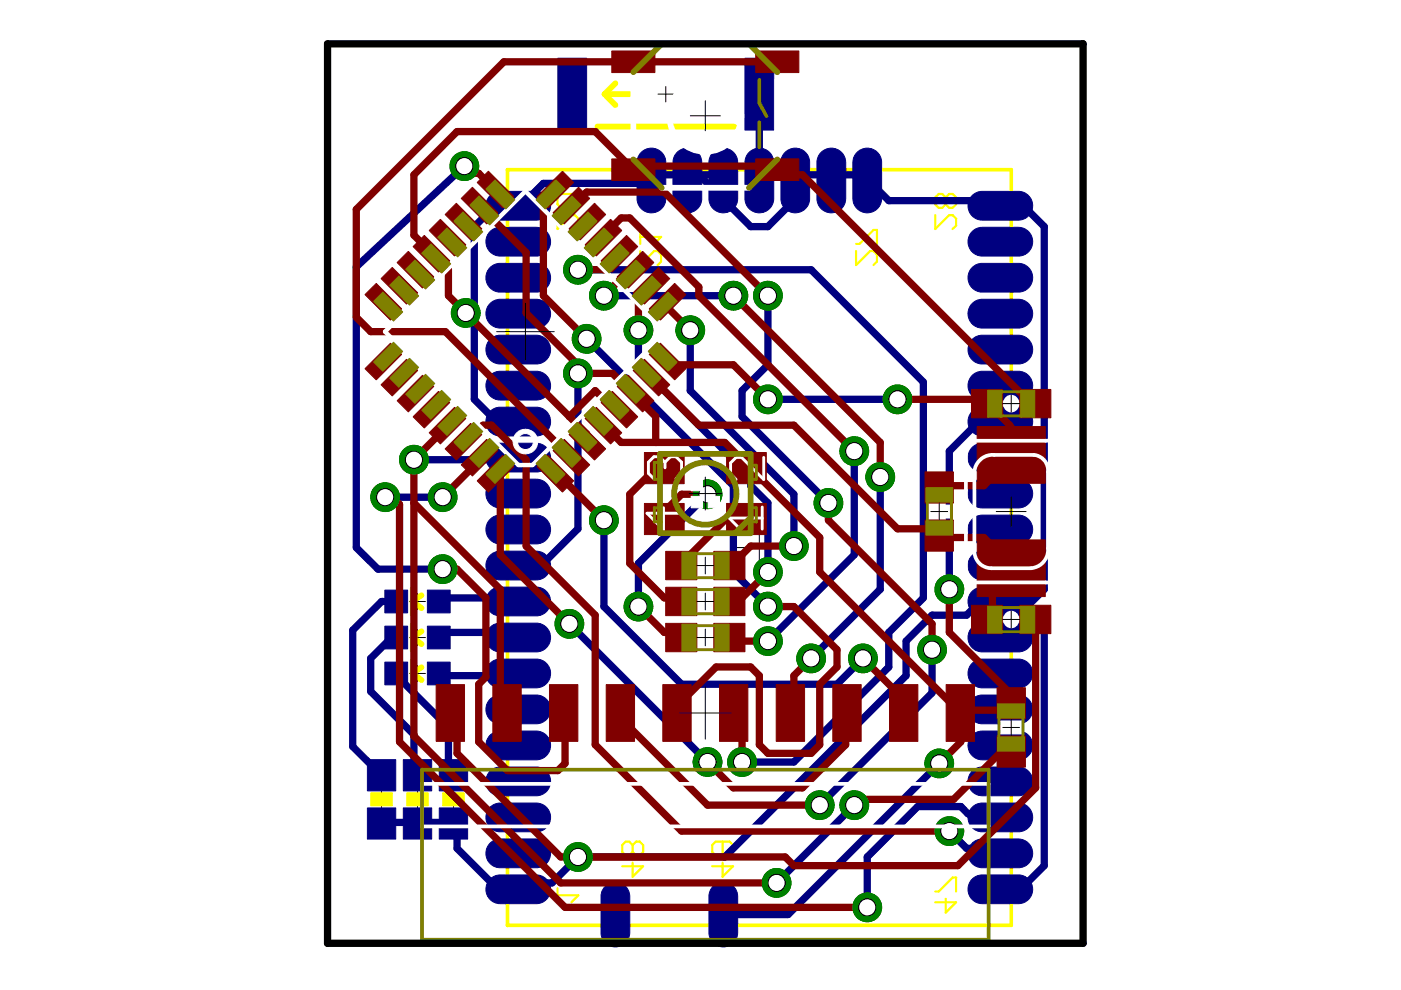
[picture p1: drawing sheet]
<svg xmlns="http://www.w3.org/2000/svg" width="297mm" height="210mm" viewBox="0 0 297 210" stroke-linecap="round" stroke-linejoin="round" font-family="sans-serif">
<g fill="none" stroke="#000" stroke-width=".21">
<path d="M139.5 20h3.3M141.2 18.3v3.3M154.9 116.1h12.2M161 110v12.2M86.8 127.5h3.4M86.8 135.2h3.4M88.5 125.9v3.3M88.5 133.5v3.3M86.8 142.8h3.4M88.5 141.1v3.4M79.1 169.5h3.6M80.9 167.7v3.6"/>
<path d="M86.7 169.5h3.6M88.5 167.7v3.6M94.4 169.5h3.5M96.1 167.7v3.6"/>
</g>
<path d="M107.6 36h106.8v160.2h-106.8z" fill="none" stroke="#ff0" stroke-width=".78"/>
<g fill="none" stroke="#ff0" stroke-width=".47">
<path d="M118.2 45.6v3l2.9-3h.8l.7 .8v1.4l-.7 .8M121.9 41.1h-3l-.7 .7v1.5l.7 .8M121.9 41.1l.7 .7v1.5l-.7 .8h-3M121.9 41.1l-3 3M135.7 48.7v3M135.7 53.2v3l3-3h.7l.8 .8v1.5l-.8 .7M135.7 50.2h4.5l-1.5 1.5M181.5 53.2v3l3-3h.7l.7 .8v1.5l-.7 .7M181.5 51.7h.7l3-3h.7v3M198.3 45.6v3l3-3h.7l.7 .8v1.4l-.7 .8M200.5 41.8l-.7-.7h-.8l-.7 .7v1.5l.7 .8h.8l.7-.8M200.5 41.8l.8-.7h.7l.7 .7v1.5l-.7 .8h-.7l-.8-.8"/>
<path d="M200.5 41.8v1.5M134.1 179.2v1.4M134.1 179.2l.8-.8h.7l.8 .8v1.4l-.8 .8h-.7l-.8-.8M134.1 179.2l-.7-.8h-.7l-.8 .8v1.4l.8 .8h.7l.7-.8M153.2 178.4v2.2l.7 .8h.8l.7-.8v-1.4l-.7-.8h-3l-.7 .8v1.4l.7 .8M118.2 189.8h4.4l-1.5 1.5M118.2 188.3v3M134.1 182.9v3l2.3-2.2h-4.5M153.2 182.9v3l2.2-2.2h-4.4M198.3 189h.7l3-2.9h.7v2.9M200.5 190.6v2.9l2.2-2.2h-4.4"/>
</g>
<g fill="none" stroke="#ff0" stroke-width="1.2">
<path d="M126.7 13.1h29M128.2 20h5.3M128.2 20l2.3 2.3M130.5 17.7l-2.3 2.3M126.7 26.8h29M87.5 124.8v5.5M87.5 132.4v5.5M87.5 127.5l1.9 1.4M87.5 135.2l1.9 1.4M89.4 126.2l-1.8 1.2M89.4 133.9l-1.8 1.1M87.5 140v5.6"/>
<path d="M87.5 142.8l1.9 1.4M89.4 141.5l-1.8 1.1"/>
</g>
<g fill="#ff0" stroke="#ff0" stroke-width=".21">
<path d="M78.6 168.1h4.6v2.8h-4.6z"/>
<path d="M86.2 168.1h4.6v2.8h-4.6z"/>
<path d="M93.9 168.1h4.5v2.8h-4.5z"/>
</g>
<g fill="#000080" stroke="#000080" stroke-width=".21">
<path d="M104.1 186.2l1.2-.6 .7-.1h7.7a3 3 0 0 1 3 3.1 3 3 0 0 1-3 3h-7.7a3.1 3.1 0 0 1-2.8-2 3.1 3.1 0 0 1 .9-3.4z" fill-rule="evenodd"/>
<path d="M104.1 178.6l1.2-.6 .7-.1h7.7a3 3 0 0 1 3 3 3 3 0 0 1-3 3.1h-7.7a3.1 3.1 0 0 1-2.8-2.1 3.1 3.1 0 0 1 .9-3.3z" fill-rule="evenodd"/>
<path d="M104.1 170.9l1.2-.6h.7h7.7a3 3 0 0 1 3 3 3 3 0 0 1-3 3.1h-7.7a3.1 3.1 0 0 1-2.8-2.1 3.1 3.1 0 0 1 .9-3.4z" fill-rule="evenodd"/>
<path d="M104.1 163.3l1.2-.6 .7-.1h7.7a3 3 0 0 1 3 3.1 3 3 0 0 1-3 3h-7.7a3.1 3.1 0 0 1-2.8-2 3.1 3.1 0 0 1 .9-3.4z" fill-rule="evenodd"/>
<path d="M104.1 155.7l1.2-.6 .7-.1h7.7a3 3 0 0 1 3 3.1 3 3 0 0 1-3 3h-7.7a3.1 3.1 0 0 1-2.8-2 3.1 3.1 0 0 1 .9-3.4z" fill-rule="evenodd"/>
<path d="M104.1 148l1.2-.6h.7h7.7a3 3 0 0 1 3 3 3 3 0 0 1-3 3.1h-7.7a3.1 3.1 0 0 1-2.8-2.1 3.1 3.1 0 0 1 .9-3.4z" fill-rule="evenodd"/>
<path d="M104.1 140.4l1.2-.6 .7-.1h7.7a3 3 0 0 1 3 3.1 3 3 0 0 1-3 3h-7.7a3.1 3.1 0 0 1-2.8-2 3.1 3.1 0 0 1 .9-3.4z" fill-rule="evenodd"/>
<path d="M104.1 132.8l1.2-.6 .7-.1h7.7a3 3 0 0 1 3 3.1 3 3 0 0 1-3 3h-7.7a3.1 3.1 0 0 1-2.8-2 3.1 3.1 0 0 1 .9-3.4z" fill-rule="evenodd"/>
<path d="M104.1 125.2l1.2-.6 .7-.1h7.7a3 3 0 0 1 3 3 3 3 0 0 1-3 3.1h-7.7a3.1 3.1 0 0 1-2.8-2.1 3.1 3.1 0 0 1 .9-3.3z" fill-rule="evenodd"/>
<path d="M104.1 117.5l1.2-.6h.7h7.7a3 3 0 0 1 3 3 3 3 0 0 1-3 3.1h-7.7a3.1 3.1 0 0 1-2.8-2.1 3.1 3.1 0 0 1 .9-3.4z" fill-rule="evenodd"/>
<path d="M104.1 109.9l1.2-.6 .7-.1h7.7a3 3 0 0 1 3 3.1 3 3 0 0 1-3 3h-7.7a3.1 3.1 0 0 1-2.8-2 3.1 3.1 0 0 1 .9-3.4z" fill-rule="evenodd"/>
<path d="M104.1 102.3l1.2-.6 .7-.1h7.7a3 3 0 0 1 3 3 3 3 0 0 1-3 3.1h-7.7a3.1 3.1 0 0 1-2.8-2.1 3.1 3.1 0 0 1 .9-3.3z" fill-rule="evenodd"/>
<path d="M104.1 94.6l1.2-.5 .7-.1h7.7a3 3 0 0 1 3 3 3 3 0 0 1-3 3.1h-7.7a3.1 3.1 0 0 1-2.8-2.1 3.1 3.1 0 0 1 .9-3.4z" fill-rule="evenodd"/>
<path d="M104.1 87l1.2-.6 .7-.1h7.7a3 3 0 0 1 3 3.1 3 3 0 0 1-3 3h-7.7a3.1 3.1 0 0 1-2.8-2 3.1 3.1 0 0 1 .9-3.4z" fill-rule="evenodd"/>
<path d="M104.1 79.4l1.2-.6 .7-.1h7.7a3 3 0 0 1 3 3.1 3 3 0 0 1-3 3h-7.7a3.1 3.1 0 0 1-2.8-2 3.1 3.1 0 0 1 .9-3.4z" fill-rule="evenodd"/>
<path d="M104.1 71.7l1.2-.5 .7-.1h7.7a3 3 0 0 1 3 3 3 3 0 0 1-3 3.1h-7.7a3.1 3.1 0 0 1-2.8-2.1 3.1 3.1 0 0 1 .9-3.4z" fill-rule="evenodd"/>
<path d="M104.1 64.1l1.2-.6h.7h7.7a3 3 0 0 1 3 3 3 3 0 0 1-3 3.1h-7.7a3.1 3.1 0 0 1-2.8-2.1 3.1 3.1 0 0 1 .9-3.4z" fill-rule="evenodd"/>
<path d="M104.1 56.5l1.2-.6 .7-.1h7.7a3 3 0 0 1 3 3.1 3 3 0 0 1-3 3h-7.7a3.1 3.1 0 0 1-2.8-2 3.1 3.1 0 0 1 .9-3.4z" fill-rule="evenodd"/>
<path d="M104.1 48.9l1.2-.6 .7-.1h7.7a3 3 0 0 1 3 3 3 3 0 0 1-3 3.1h-7.7a3.1 3.1 0 0 1-2.8-2.1 3.1 3.1 0 0 1 .9-3.3z" fill-rule="evenodd"/>
<path d="M104.1 41.2l1.2-.5 .7-.1h7.7a3 3 0 0 1 3 3 3 3 0 0 1-3 3.1h-7.7a3.1 3.1 0 0 1-2.8-2.1 3.1 3.1 0 0 1 .9-3.4z" fill-rule="evenodd"/>
<path d="M135.7 32.5a3.1 3.1 0 0 1 3.4-.9 3.1 3.1 0 0 1 2.1 2.8v7.7a3 3 0 0 1-3.1 3 3 3 0 0 1-3-3v-7.7v-.7z" fill-rule="evenodd"/>
<path d="M143.4 32.5a3.1 3.1 0 0 1 3.3-.9 3.1 3.1 0 0 1 2.1 2.8v7.7a3 3 0 0 1-3.1 3 3 3 0 0 1-3-3v-7.7l.1-.7z" fill-rule="evenodd"/>
<path d="M151 32.5a3.1 3.1 0 0 1 3.4-.9 3.1 3.1 0 0 1 2 2.8v7.7a3 3 0 0 1-3 3 3 3 0 0 1-3.1-3v-7.7l.1-.7z" fill-rule="evenodd"/>
<path d="M158.6 32.5a3.1 3.1 0 0 1 3.4-.9 3.1 3.1 0 0 1 2 2.8v7.7a3 3 0 0 1-3 3 3 3 0 0 1-3.1-3v-7.7l.1-.7z" fill-rule="evenodd"/>
<path d="M166.2 32.5a3.1 3.1 0 0 1 3.4-.9 3.1 3.1 0 0 1 2.1 2.8v7.7a3 3 0 0 1-3.1 3 3 3 0 0 1-3-3v-7.7v-.7z" fill-rule="evenodd"/>
<path d="M173.9 32.5a3.1 3.1 0 0 1 3.4-.9 3.1 3.1 0 0 1 2 2.8v7.7a3 3 0 0 1-3 3 3 3 0 0 1-3.1-3v-7.7l.1-.7z" fill-rule="evenodd"/>
<path d="M181.5 32.5a3.1 3.1 0 0 1 3.4-.9 3.1 3.1 0 0 1 2 2.8v7.7a3 3 0 0 1-3 3 3 3 0 0 1-3.1-3v-7.7l.1-.7z" fill-rule="evenodd"/>
<path d="M206.4 41.2l1.2-.5 .6-.1h7.7a3 3 0 0 1 3 3 3 3 0 0 1-3 3.1h-7.7a3.1 3.1 0 0 1-2.8-2.1 3.1 3.1 0 0 1 1-3.4z" fill-rule="evenodd"/>
<path d="M206.4 48.9l1.2-.6 .6-.1h7.7a3 3 0 0 1 3 3 3 3 0 0 1-3 3.1h-7.7a3.1 3.1 0 0 1-2.8-2.1 3.1 3.1 0 0 1 1-3.3z" fill-rule="evenodd"/>
<path d="M206.4 56.5l1.2-.6 .6-.1h7.7a3 3 0 0 1 3 3.1 3 3 0 0 1-3 3h-7.7a3.1 3.1 0 0 1-2.8-2 3.1 3.1 0 0 1 1-3.4z" fill-rule="evenodd"/>
<path d="M206.4 64.1l1.2-.6h.6h7.7a3 3 0 0 1 3 3 3 3 0 0 1-3 3.1h-7.7a3.1 3.1 0 0 1-2.8-2.1 3.1 3.1 0 0 1 1-3.4z" fill-rule="evenodd"/>
<path d="M206.4 71.7l1.2-.5 .6-.1h7.7a3 3 0 0 1 3 3 3 3 0 0 1-3 3.1h-7.7a3.1 3.1 0 0 1-2.8-2.1 3.1 3.1 0 0 1 1-3.4z" fill-rule="evenodd"/>
<path d="M206.4 79.4l1.2-.6 .6-.1h7.7a3 3 0 0 1 3 3.1 3 3 0 0 1-3 3h-7.7a3.1 3.1 0 0 1-2.8-2 3.1 3.1 0 0 1 1-3.4z" fill-rule="evenodd"/>
<path d="M206.4 87l1.2-.6 .6-.1h7.7a3 3 0 0 1 3 3.1 3 3 0 0 1-3 3h-7.7a3.1 3.1 0 0 1-2.8-2 3.1 3.1 0 0 1 1-3.4z" fill-rule="evenodd"/>
<path d="M206.4 94.6l1.2-.5 .6-.1h7.7a3 3 0 0 1 3 3 3 3 0 0 1-3 3.1h-7.7a3.1 3.1 0 0 1-2.8-2.1 3.1 3.1 0 0 1 1-3.4z" fill-rule="evenodd"/>
<path d="M206.4 102.3l1.2-.6 .6-.1h7.7a3 3 0 0 1 3 3 3 3 0 0 1-3 3.1h-7.7a3.1 3.1 0 0 1-2.8-2.1 3.1 3.1 0 0 1 1-3.3z" fill-rule="evenodd"/>
<path d="M206.4 109.9l1.2-.6 .6-.1h7.7a3 3 0 0 1 3 3.1 3 3 0 0 1-3 3h-7.7a3.1 3.1 0 0 1-2.8-2 3.1 3.1 0 0 1 1-3.4z" fill-rule="evenodd"/>
<path d="M206.4 117.5l1.2-.6h.6h7.7a3 3 0 0 1 3 3 3 3 0 0 1-3 3.1h-7.7a3.1 3.1 0 0 1-2.8-2.1 3.1 3.1 0 0 1 1-3.4z" fill-rule="evenodd"/>
<path d="M206.4 125.2l1.2-.6 .6-.1h7.7a3 3 0 0 1 3 3 3 3 0 0 1-3 3.1h-7.7a3.1 3.1 0 0 1-2.8-2.1 3.1 3.1 0 0 1 1-3.3z" fill-rule="evenodd"/>
<path d="M206.4 132.8l1.2-.6 .6-.1h7.7a3 3 0 0 1 3 3.1 3 3 0 0 1-3 3h-7.7a3.1 3.1 0 0 1-2.8-2 3.1 3.1 0 0 1 1-3.4z" fill-rule="evenodd"/>
<path d="M206.4 140.4l1.2-.6 .6-.1h7.7a3 3 0 0 1 3 3.1 3 3 0 0 1-3 3h-7.7a3.1 3.1 0 0 1-2.8-2 3.1 3.1 0 0 1 1-3.4z" fill-rule="evenodd"/>
<path d="M206.4 148l1.2-.6h.6h7.7a3 3 0 0 1 3 3 3 3 0 0 1-3 3.1h-7.7a3.1 3.1 0 0 1-2.8-2.1 3.1 3.1 0 0 1 1-3.4z" fill-rule="evenodd"/>
<path d="M206.4 155.7l1.2-.6 .6-.1h7.7a3 3 0 0 1 3 3.1 3 3 0 0 1-3 3h-7.7a3.1 3.1 0 0 1-2.8-2 3.1 3.1 0 0 1 1-3.4z" fill-rule="evenodd"/>
<path d="M206.4 163.3l1.2-.6 .6-.1h7.7a3 3 0 0 1 3 3.1 3 3 0 0 1-3 3h-7.7a3.1 3.1 0 0 1-2.8-2 3.1 3.1 0 0 1 1-3.4z" fill-rule="evenodd"/>
<path d="M206.4 170.9l1.2-.6h.6h7.7a3 3 0 0 1 3 3 3 3 0 0 1-3 3.1h-7.7a3.1 3.1 0 0 1-2.8-2.1 3.1 3.1 0 0 1 1-3.4z" fill-rule="evenodd"/>
<path d="M206.4 178.6l1.2-.6 .6-.1h7.7a3 3 0 0 1 3 3 3 3 0 0 1-3 3.1h-7.7a3.1 3.1 0 0 1-2.8-2.1 3.1 3.1 0 0 1 1-3.3z" fill-rule="evenodd"/>
<path d="M206.4 186.2l1.2-.6 .6-.1h7.7a3 3 0 0 1 3 3.1 3 3 0 0 1-3 3h-7.7a3.1 3.1 0 0 1-2.8-2 3.1 3.1 0 0 1 1-3.4z" fill-rule="evenodd"/>
<path d="M128.1 188.2a3.1 3.1 0 0 1 3.4-1 3.1 3.1 0 0 1 2 2.9v7.6a3 3 0 0 1-3 3.1 3 3 0 0 1-3.1-3.1v-7.6l.1-.7z" fill-rule="evenodd"/>
<path d="M151 188.2a3.1 3.1 0 0 1 3.4-1 3.1 3.1 0 0 1 2 2.9v7.6a3 3 0 0 1-3 3.1 3 3 0 0 1-3.1-3.1v-7.6l.1-.7z" fill-rule="evenodd"/>
</g>
<g fill="#000080" stroke="#000080" stroke-width=".21">
<path d="M81.6 125.1h4.8v4.8h-4.8z"/>
<path d="M90.6 125.1h4.8v4.8h-4.8z"/>
<path d="M81.6 132.8h4.8v4.8h-4.8z"/>
<path d="M90.6 132.8h4.8v4.8h-4.8z"/>
<path d="M81.6 140.4h4.8v4.8h-4.8z"/>
<path d="M90.6 140.4h4.8v4.8h-4.8z"/>
<path d="M77.9 161.1h6v6.6h-6z"/>
<path d="M77.9 171.3h6v6.6h-6z"/>
<path d="M85.5 161.1h6v6.6h-6z"/>
<path d="M85.5 171.3h6v6.6h-6z"/>
<path d="M93.1 161.1h6v6.6h-6z"/>
<path d="M93.1 171.3h6v6.6h-6z"/>
<path d="M157.9 12.3h6.1v15.3h-6.1z"/>
<path d="M118.3 12.3h6.1v15.3h-6.1z"/>
</g>
<g fill="none" stroke="#000080" stroke-width="1.5">
<path d="M161 20v18.3M98.4 35.2l-22.9 21.4v59.5l4.6 4.6h13.8M145.7 38.3l2.5-1.2 11 10.9h3.6l5.5-5.5v-3.6l.3-.6 1.5-1.2h5.5l.7 1.2 1.2-1.2h5.5l.9 1.2 .9 .6 3.6 3.6h22l1.7 1.1 .2 .8h5.4l3.7 3.6v76.9l-3.7 3.7M145.7 38.3l-1.2-1.2h-5.5l-.9 1.2-.9 .6h-22l-3.7 3.6-1.6 1.1-.2 .8h-5.5l-3.6 3.6v36.7l3.6 3.6h5.5l.2 1.1M145.7 38.3l.6-1.2h5.5l1.6 1.2M122.5 57.2h49.5l23.8 23.8v45.8l-7.4 7.3v7.3l-20.1 20.2h-11M98.7 66.4h1.9M122.5 79.2v32.9l-7.3 7.3h-3.7l-1.6 .5M124.4 71.8l31.1 31.2v18.3l7.3 7.3M128 62.7h27.5M135.4 70v7.3l23.8 23.8v1.9l3.6 3.6v14.7M146.3 70v12.8l22 22v11"/>
<path d="M162.8 62.7v14.6l-5.5 5.5v5.5l18.3 18.3M109.9 97l-.2 .5h-21.9M162.8 84.7h27.5M181.1 95.7v21.9l-18.3 18.3M212.1 89.4l-1.7 .7h-3.6l-5.5 5.6v29.2M81.7 105.4h12.2M128 110.3v18.3l16.5 16.5h33l5.5-5.5M150 104.8l-14.6 14.6v9.2M186.6 101.1v23.8l-14.6 14.7M84 127.5h-3.1l-6.1 6.1v24.7l6.1 6.1M84 135.2l-1.7 .7-3.7 3.7v7l9.2 9.2v7.6l.7 1M93 127.5l.2-.7h16.5l.2 .7"/>
<path d="M93 135.2l.2-1.1h16.5l.2 1.1M120.7 132.3l29.3 29.3M197.6 137.8v9.1l-23.8 23.8M212.1 127.5l-1.7 1.1h-3.6l-1.9 1.8h-7.3l-5.5 5.5v7.4l-38.4 38.4h-31.2l-5.4 5.5h-5.6l-1.6 1.4-.2-1.4h-5.5l-7.3-7.3v-3.7l-.8-1.6-1-.2h-5.5l-1.1 .2-.7-.2h-5.5l-1.4 .2M212.1 127.5l.2 1.1h5.4M212.1 127.5l5.6 1.1M217.7 128.6l3.7 3.7v51.2l-3.7 3.7h-5.4l-.2 1.4M84 142.8l.1 .5 11 10.9v9.2l1 1M93 142.8l.2 .5h16.5l.2-.5M181.1 170.7l-16.4 16.5M199.1 161.9l-32 32h-13.7M201.3 176.2l3.6 3.7h5.5l1.7 1"/>
<path d="M212.1 173.3l-.8-.7h-6.1l-1.5-1.6h-9.1l-10.7 10.7v10.7"/>
</g>
<circle cx="128" cy="110.3" r="3" fill="#008000" stroke="#008000" stroke-width=".21"/>
<circle cx="128" cy="110.3" r="1.82" fill="#fff" stroke="#000" stroke-width=".21"/>
<circle cx="183" cy="139.6" r="3" fill="#008000" stroke="#008000" stroke-width=".21"/>
<circle cx="183" cy="139.6" r="1.82" fill="#fff" stroke="#000" stroke-width=".21"/>
<circle cx="98.4" cy="35.2" r="3" fill="#008000" stroke="#008000" stroke-width=".21"/>
<circle cx="98.4" cy="35.2" r="1.82" fill="#fff" stroke="#000" stroke-width=".21"/>
<circle cx="93.9" cy="120.7" r="3" fill="#008000" stroke="#008000" stroke-width=".21"/>
<circle cx="93.9" cy="120.7" r="1.82" fill="#fff" stroke="#000" stroke-width=".21"/>
<circle cx="124.4" cy="71.8" r="3" fill="#008000" stroke="#008000" stroke-width=".21"/>
<circle cx="124.4" cy="71.8" r="1.82" fill="#fff" stroke="#000" stroke-width=".21"/>
<circle cx="162.8" cy="128.6" r="3" fill="#008000" stroke="#008000" stroke-width=".21"/>
<circle cx="162.8" cy="128.6" r="1.82" fill="#fff" stroke="#000" stroke-width=".21"/>
<circle cx="162.8" cy="62.7" r="3" fill="#008000" stroke="#008000" stroke-width=".21"/>
<circle cx="162.8" cy="62.7" r="1.82" fill="#fff" stroke="#000" stroke-width=".21"/>
<circle cx="175.6" cy="106.6" r="3" fill="#008000" stroke="#008000" stroke-width=".21"/>
<circle cx="175.6" cy="106.6" r="1.82" fill="#fff" stroke="#000" stroke-width=".21"/>
<circle cx="197.6" cy="137.8" r="3" fill="#008000" stroke="#008000" stroke-width=".21"/>
<circle cx="197.6" cy="137.8" r="1.82" fill="#fff" stroke="#000" stroke-width=".21"/>
<circle cx="173.8" cy="170.7" r="3" fill="#008000" stroke="#008000" stroke-width=".21"/>
<circle cx="173.8" cy="170.7" r="1.82" fill="#fff" stroke="#000" stroke-width=".21"/>
<circle cx="162.8" cy="84.7" r="3" fill="#008000" stroke="#008000" stroke-width=".21"/>
<circle cx="162.8" cy="84.7" r="1.82" fill="#fff" stroke="#000" stroke-width=".21"/>
<circle cx="190.3" cy="84.7" r="3" fill="#008000" stroke="#008000" stroke-width=".21"/>
<circle cx="190.3" cy="84.7" r="1.82" fill="#fff" stroke="#000" stroke-width=".21"/>
<circle cx="162.8" cy="135.9" r="3" fill="#008000" stroke="#008000" stroke-width=".21"/>
<circle cx="162.8" cy="135.9" r="1.82" fill="#fff" stroke="#000" stroke-width=".21"/>
<circle cx="181.1" cy="95.7" r="3" fill="#008000" stroke="#008000" stroke-width=".21"/>
<circle cx="181.1" cy="95.7" r="1.82" fill="#fff" stroke="#000" stroke-width=".21"/>
<circle cx="168.3" cy="115.8" r="3" fill="#008000" stroke="#008000" stroke-width=".21"/>
<circle cx="168.3" cy="115.8" r="1.82" fill="#fff" stroke="#000" stroke-width=".21"/>
<circle cx="146.3" cy="70" r="3" fill="#008000" stroke="#008000" stroke-width=".21"/>
<circle cx="146.3" cy="70" r="1.82" fill="#fff" stroke="#000" stroke-width=".21"/>
<circle cx="162.8" cy="121.3" r="3" fill="#008000" stroke="#008000" stroke-width=".21"/>
<circle cx="162.8" cy="121.3" r="1.82" fill="#fff" stroke="#000" stroke-width=".21"/>
<circle cx="135.4" cy="70" r="3" fill="#008000" stroke="#008000" stroke-width=".21"/>
<circle cx="135.4" cy="70" r="1.82" fill="#fff" stroke="#000" stroke-width=".21"/>
<circle cx="81.7" cy="105.4" r="3" fill="#008000" stroke="#008000" stroke-width=".21"/>
<circle cx="81.7" cy="105.4" r="1.82" fill="#fff" stroke="#000" stroke-width=".21"/>
<circle cx="93.9" cy="105.4" r="3" fill="#008000" stroke="#008000" stroke-width=".21"/>
<circle cx="93.9" cy="105.4" r="1.82" fill="#fff" stroke="#000" stroke-width=".21"/>
<circle cx="183.9" cy="192.4" r="3" fill="#008000" stroke="#008000" stroke-width=".21"/>
<circle cx="183.9" cy="192.4" r="1.82" fill="#fff" stroke="#000" stroke-width=".21"/>
<circle cx="201.3" cy="176.2" r="3" fill="#008000" stroke="#008000" stroke-width=".21"/>
<circle cx="201.3" cy="176.2" r="1.82" fill="#fff" stroke="#000" stroke-width=".21"/>
<circle cx="120.7" cy="132.3" r="3" fill="#008000" stroke="#008000" stroke-width=".21"/>
<circle cx="120.7" cy="132.3" r="1.82" fill="#fff" stroke="#000" stroke-width=".21"/>
<circle cx="150" cy="161.6" r="3" fill="#008000" stroke="#008000" stroke-width=".21"/>
<circle cx="150" cy="161.6" r="1.82" fill="#fff" stroke="#000" stroke-width=".21"/>
<circle cx="135.4" cy="128.6" r="3" fill="#008000" stroke="#008000" stroke-width=".21"/>
<circle cx="135.4" cy="128.6" r="1.82" fill="#fff" stroke="#000" stroke-width=".21"/>
<circle cx="150" cy="104.8" r="3" fill="#008000" stroke="#008000" stroke-width=".21"/>
<circle cx="150" cy="104.8" r="1.82" fill="#fff" stroke="#000" stroke-width=".21"/>
<circle cx="128" cy="62.7" r="3" fill="#008000" stroke="#008000" stroke-width=".21"/>
<circle cx="128" cy="62.7" r="1.82" fill="#fff" stroke="#000" stroke-width=".21"/>
<circle cx="155.5" cy="62.7" r="3" fill="#008000" stroke="#008000" stroke-width=".21"/>
<circle cx="155.5" cy="62.7" r="1.82" fill="#fff" stroke="#000" stroke-width=".21"/>
<circle cx="186.6" cy="101.1" r="3" fill="#008000" stroke="#008000" stroke-width=".21"/>
<circle cx="186.6" cy="101.1" r="1.82" fill="#fff" stroke="#000" stroke-width=".21"/>
<circle cx="172" cy="139.6" r="3" fill="#008000" stroke="#008000" stroke-width=".21"/>
<circle cx="172" cy="139.6" r="1.82" fill="#fff" stroke="#000" stroke-width=".21"/>
<circle cx="122.5" cy="57.2" r="3" fill="#008000" stroke="#008000" stroke-width=".21"/>
<circle cx="122.5" cy="57.2" r="1.82" fill="#fff" stroke="#000" stroke-width=".21"/>
<circle cx="157.3" cy="161.6" r="3" fill="#008000" stroke="#008000" stroke-width=".21"/>
<circle cx="157.3" cy="161.6" r="1.82" fill="#fff" stroke="#000" stroke-width=".21"/>
<circle cx="122.5" cy="181.7" r="3" fill="#008000" stroke="#008000" stroke-width=".21"/>
<circle cx="122.5" cy="181.7" r="1.82" fill="#fff" stroke="#000" stroke-width=".21"/>
<circle cx="98.7" cy="66.4" r="3" fill="#008000" stroke="#008000" stroke-width=".21"/>
<circle cx="98.7" cy="66.4" r="1.82" fill="#fff" stroke="#000" stroke-width=".21"/>
<circle cx="201.3" cy="124.9" r="3" fill="#008000" stroke="#008000" stroke-width=".21"/>
<circle cx="201.3" cy="124.9" r="1.82" fill="#fff" stroke="#000" stroke-width=".21"/>
<circle cx="122.5" cy="79.2" r="3" fill="#008000" stroke="#008000" stroke-width=".21"/>
<circle cx="122.5" cy="79.2" r="1.82" fill="#fff" stroke="#000" stroke-width=".21"/>
<circle cx="199.1" cy="161.9" r="3" fill="#008000" stroke="#008000" stroke-width=".21"/>
<circle cx="199.1" cy="161.9" r="1.82" fill="#fff" stroke="#000" stroke-width=".21"/>
<circle cx="181.1" cy="170.7" r="3" fill="#008000" stroke="#008000" stroke-width=".21"/>
<circle cx="181.1" cy="170.7" r="1.82" fill="#fff" stroke="#000" stroke-width=".21"/>
<circle cx="164.7" cy="187.2" r="3" fill="#008000" stroke="#008000" stroke-width=".21"/>
<circle cx="164.7" cy="187.2" r="1.82" fill="#fff" stroke="#000" stroke-width=".21"/>
<circle cx="87.8" cy="97.5" r="3" fill="#008000" stroke="#008000" stroke-width=".21"/>
<circle cx="87.8" cy="97.5" r="1.82" fill="#fff" stroke="#000" stroke-width=".21"/>
<g fill="#800000" stroke="#800000" stroke-width=".21">
<path d="M151.3 116.9h6.6v6h-6.6z"/>
<path d="M141.1 116.9h6.6v6h-6.6z"/>
<path d="M151.3 124.5h6.6v6h-6.6z"/>
<path d="M141.1 124.5h6.6v6h-6.6z"/>
<path d="M151.3 132.2h6.6v6h-6.6z"/>
<path d="M141.1 132.2h6.6v6h-6.6z"/>
<path d="M116.2 96.6l5.4 5.4-2.3 2.3-5.4-5.4z"/>
<path d="M119.6 93.2l5.4 5.4-2.3 2.3-5.4-5.4z"/>
<path d="M123 89.8l5.4 5.4-2.4 2.3-5.4-5.4z"/>
<path d="M126.4 86.4l5.4 5.4-2.3 2.3-5.4-5.4z"/>
<path d="M129.8 83l5.4 5.4-2.4 2.3-5.4-5.4z"/>
<path d="M133.2 79.6l5.4 5.4-2.4 2.3-5.3-5.4z"/>
<path d="M134.2 78.5l2.4-2.3 5.4 5.4-2.4 2.3z"/>
<path d="M140 72.8l5.4 5.4-2.4 2.3-5.4-5.4z"/>
<path d="M143 60.1l2.4 2.4-5.4 5.4-2.4-2.4z"/>
<path d="M134.2 62.1l5.4-5.4 2.4 2.4-5.4 5.4z"/>
<path d="M136.2 53.3l2.4 2.4-5.4 5.4-2.3-2.4z"/>
<path d="M127.4 55.3l5.4-5.4 2.4 2.4-5.4 5.4z"/>
<path d="M129.5 46.5l2.3 2.4-5.4 5.4-2.3-2.4z"/>
<path d="M126 43.1l2.4 2.4-5.4 5.4-2.4-2.4z"/>
<path d="M122.7 39.7l2.3 2.4-5.4 5.4-2.3-2.4z"/>
<path d="M119.3 36.3l2.3 2.4-5.4 5.4-2.3-2.4z"/>
<path d="M103.5 36.3l5.4 5.4-2.3 2.4-5.4-5.4z"/>
<path d="M100.2 39.7l5.4 5.4-2.4 2.4-5.4-5.4z"/>
<path d="M96.8 43.1l5.4 5.4-2.4 2.4-5.4-5.4z"/>
<path d="M93.4 46.5l5.4 5.4-2.4 2.4-5.4-5.4z"/>
<path d="M90 49.9l5.4 5.4-2.4 2.4-5.4-5.4z"/>
<path d="M86.6 53.3l5.4 5.4-2.4 2.4-5.4-5.4z"/>
<path d="M83.2 56.7l5.4 5.4-2.4 2.4-5.4-5.4z"/>
<path d="M77.4 62.5l2.4-2.4 5.4 5.4-2.4 2.4z"/>
<path d="M82.8 72.8l2.4 2.3-5.4 5.4-2.4-2.3z"/>
<path d="M86.2 76.2l2.4 2.3-5.4 5.4-2.4-2.3z"/>
<path d="M89.6 79.6l2.4 2.3-5.4 5.4-2.4-2.3z"/>
<path d="M93 83l2.4 2.3-5.4 5.4-2.4-2.3z"/>
<path d="M96.4 86.4l2.4 2.3-5.4 5.4-2.4-2.3z"/>
<path d="M99.8 89.8l2.4 2.3-5.4 5.4-2.4-2.3z"/>
<path d="M103.2 93.2l2.4 2.3-5.4 5.4-2.4-2.3z"/>
<path d="M106.6 96.6l2.3 2.3-5.4 5.4-2.3-2.3z"/>
<path d="M196.1 100.1h6v6.6h-6z"/>
<path d="M196.1 110.3h6v6.6h-6z"/>
<path d="M211.4 156h6v6.6h-6z"/>
<path d="M211.4 145.8h6v6.6h-6z"/>
<path d="M216.2 128.3h6.6v6h-6.6z"/>
<path d="M206 128.3h6.6v6h-6.6z"/>
<path d="M216.2 82.6h6.6v6h-6.6z"/>
<path d="M206 82.6h6.6v6h-6.6z"/>
<path d="M136.6 106.7h8.5v6.6h-8.5z"/>
<path d="M136.6 95.9h8.5v6.7h-8.5z"/>
<path d="M154.1 95.9h8.4v6.7h-8.4z"/>
<path d="M154.1 106.7h8.4v6.6h-8.4z"/>
<path d="M129.7 10.8h9.2v4.6h-9.2z"/>
<path d="M160.2 10.8h9.2v4.6h-9.2z"/>
<path d="M129.7 33.7h9.2v4.6h-9.2z"/>
<path d="M160.2 33.7h9.2v4.6h-9.2z"/>
<path d="M207.2 90.4h14.4v12.1h-14.4z"/>
<path d="M207.2 114.5h14.4v12h-14.4z"/>
<path d="M104.5 145.2h6v12h-6z"/>
<path d="M140.5 145.2h6v12h-6z"/>
<path d="M128.5 145.2h6v12h-6z"/>
<path d="M116.5 145.2h6v12h-6z"/>
<path d="M92.5 145.2h6v12h-6z"/>
<path d="M152.5 145.2h6.1v12h-6.1z"/>
<path d="M164.6 145.2h6v12h-6z"/>
<path d="M176.6 145.2h6v12h-6z"/>
<path d="M188.6 145.2h6v12h-6z"/>
<path d="M200.6 145.2h6v12h-6z"/>
</g>
<g fill="none" stroke="#800000" stroke-width="1.5">
<path d="M164.8 13.1h-58l-31.3 31.3v22.9l3.1 3h15.8l26.7 26.7M98.4 35.2l1.6 1.5h1.5l3.6 3.5M101.7 43.6l9.8 9.9v12.9l11 10.9M117.8 40.2l-2.6 2.3v20.2l9.2 9.1M121.1 43.6l1.4-1.1 1.9-1.8h16.4l22 22M127.9 50.4l.1-.5 3.7-3.7h1.8l14.7 14.7v1.8l32.9 33M131.3 53.8l-3.3 3.4h-5.5M134.7 57.2h-1.2l-5.5 5.5M122.5 77.3l1.9 1.9h5.5l3.6 3.6 1.2 .7 .7 1.2 3.6 3.6v5.5M122.5 77.3v1.9M138.1 60.6l-.9 .3-1.8 1.8v7.3M141.5 76.7l1.2 .6h12.8l7.3 7.4"/>
<path d="M141.5 64l-.7 .5 5.5 5.5M155.5 62.7l31.1 31.1v7.3M94.9 90.3l-7.1 7.2v58.6l31.1 31.1h45.8M98.3 93.6l.4-1.6h1.9l1.8-1.9h1.8l7.3 7.4v18.3l14.7 14.6v27.5l18.3 18.3h56.8M101.7 97l-.2 .8-7.6 7.6M120.7 88.3l3.7 3.7 .1 1.6M127.9 90.3l.1-.2 3.7 3.7h22l3.6 3.7 1 1.8h.9l14.6 14.7v7.3l29.8 29.9M131.3 86.8l-1.4-.3-3.7-3.7-5.5 5.5M138.1 80.1l10.1 10h20.1l22 22h7.3l1.8 1.9h9.2l5.5 5.4 .3 1.1-4-4.7v14.6l-1.1 .9M140.8 99.3h-1.8l-5.5 5.5v14.6l7.3 7.4h1.9l1.7 .7M190.3 84.7h18.3l.7 .9 1.1 .9 3.7 3.6 .3 .6v5.8l-.3 1-5.5 5.5h-9.2l-.3 .4M219.5 85.6l-1.8-.9-47.6-47.6h-3.6l-1.7-1.1-.1-.8h-29.3l-1.1 .8-8.1-8.1h-29.3l-9.1 9.2v12.8l3.6 3.6 .1 .3 3.6 3.4v5.5l25.6 25.6"/>
<path d="M81.7 105.4h1.5l1.5 1.5v50.4l35.1 35.1h64.1M87.8 106.6l18.3 18.3v25.7l1.4 .6M105.1 100.4l1 .7v16.5l14.6 14.7M117.8 100.4l1.1 .7 9.1 9.2M150 104.8h-5.5l-3.7 3.7v1.5M158.3 110l-1 .3h-3.6l-9.2 9.1-.1 .5M168.3 115.8h-9.1l-3.7 3.6-.9 .5M175.6 106.6v3.7l22 22v5.5M93.9 120.7h3l6.1 6.1v16.8l-1.5 1.5v12.2l6.1 6.1h10.7l1.5-1.5v-10.7h-.3M135.4 128.6l5.4 5.5h1.9l1.7 1.1M154.6 135.2l.9 .7h7.3M162.8 128.6h5.5l9.2 9.2v3.6l-3.7 3.7v12.8l-1.8 1.8h-9.2l-1.8-1.8v-14.6l-1.8-1.9h-7.4l-9.1 9.2 .8 .6"/>
<path d="M162.8 121.3l-5.5 5.5h-1.8l-.9 .7M172 139.6l-3.7 3.7v7.3l-.7 .6M183 139.6l7.3 7.3v3.7l1.3 .6M201.3 124.9v9.2l14.6 14.6-1.5 .4-.3 1.5h-9.2l-1.3 .6M219.5 131.3l.1 35.7-16.5 16.5h-34.8l-1.8-1.8h-47.6l-22-22v-7.3l-1.4-1.2M131.5 151.2l.2 1.2 18.3 18.3h23.8M155.6 151.2l1.7 1.2v9.2M179.6 151.2l-.3 1.2v5.5l-9.2 9.1h-14.6l-5.5-5.4M203.6 151.2l.1 6.1-4.6 4.6M214.4 159.3l-.3 .4h-2.2l-9.7 9.8h-19.8l-1.3 1.2"/>
</g>
<circle cx="128" cy="110.3" r="3" fill="#008000" stroke="#008000" stroke-width=".21"/>
<circle cx="128" cy="110.3" r="1.82" fill="#fff" stroke="#000" stroke-width=".21"/>
<circle cx="183" cy="139.6" r="3" fill="#008000" stroke="#008000" stroke-width=".21"/>
<circle cx="183" cy="139.6" r="1.82" fill="#fff" stroke="#000" stroke-width=".21"/>
<circle cx="98.4" cy="35.2" r="3" fill="#008000" stroke="#008000" stroke-width=".21"/>
<circle cx="98.4" cy="35.2" r="1.82" fill="#fff" stroke="#000" stroke-width=".21"/>
<circle cx="93.9" cy="120.7" r="3" fill="#008000" stroke="#008000" stroke-width=".21"/>
<circle cx="93.9" cy="120.7" r="1.82" fill="#fff" stroke="#000" stroke-width=".21"/>
<circle cx="124.4" cy="71.8" r="3" fill="#008000" stroke="#008000" stroke-width=".21"/>
<circle cx="124.4" cy="71.8" r="1.82" fill="#fff" stroke="#000" stroke-width=".21"/>
<circle cx="162.8" cy="128.6" r="3" fill="#008000" stroke="#008000" stroke-width=".21"/>
<circle cx="162.8" cy="128.6" r="1.82" fill="#fff" stroke="#000" stroke-width=".21"/>
<circle cx="162.8" cy="62.7" r="3" fill="#008000" stroke="#008000" stroke-width=".21"/>
<circle cx="162.8" cy="62.7" r="1.82" fill="#fff" stroke="#000" stroke-width=".21"/>
<circle cx="175.6" cy="106.6" r="3" fill="#008000" stroke="#008000" stroke-width=".21"/>
<circle cx="175.6" cy="106.6" r="1.82" fill="#fff" stroke="#000" stroke-width=".21"/>
<circle cx="197.6" cy="137.8" r="3" fill="#008000" stroke="#008000" stroke-width=".21"/>
<circle cx="197.6" cy="137.8" r="1.82" fill="#fff" stroke="#000" stroke-width=".21"/>
<circle cx="173.8" cy="170.7" r="3" fill="#008000" stroke="#008000" stroke-width=".21"/>
<circle cx="173.8" cy="170.7" r="1.82" fill="#fff" stroke="#000" stroke-width=".21"/>
<circle cx="162.8" cy="84.7" r="3" fill="#008000" stroke="#008000" stroke-width=".21"/>
<circle cx="162.8" cy="84.7" r="1.82" fill="#fff" stroke="#000" stroke-width=".21"/>
<circle cx="190.3" cy="84.7" r="3" fill="#008000" stroke="#008000" stroke-width=".21"/>
<circle cx="190.3" cy="84.7" r="1.82" fill="#fff" stroke="#000" stroke-width=".21"/>
<circle cx="162.8" cy="135.9" r="3" fill="#008000" stroke="#008000" stroke-width=".21"/>
<circle cx="162.8" cy="135.9" r="1.82" fill="#fff" stroke="#000" stroke-width=".21"/>
<circle cx="181.1" cy="95.7" r="3" fill="#008000" stroke="#008000" stroke-width=".21"/>
<circle cx="181.1" cy="95.7" r="1.82" fill="#fff" stroke="#000" stroke-width=".21"/>
<circle cx="168.3" cy="115.8" r="3" fill="#008000" stroke="#008000" stroke-width=".21"/>
<circle cx="168.3" cy="115.8" r="1.82" fill="#fff" stroke="#000" stroke-width=".21"/>
<circle cx="146.3" cy="70" r="3" fill="#008000" stroke="#008000" stroke-width=".21"/>
<circle cx="146.3" cy="70" r="1.82" fill="#fff" stroke="#000" stroke-width=".21"/>
<circle cx="162.8" cy="121.3" r="3" fill="#008000" stroke="#008000" stroke-width=".21"/>
<circle cx="162.8" cy="121.3" r="1.82" fill="#fff" stroke="#000" stroke-width=".21"/>
<circle cx="135.4" cy="70" r="3" fill="#008000" stroke="#008000" stroke-width=".21"/>
<circle cx="135.4" cy="70" r="1.82" fill="#fff" stroke="#000" stroke-width=".21"/>
<circle cx="81.7" cy="105.4" r="3" fill="#008000" stroke="#008000" stroke-width=".21"/>
<circle cx="81.7" cy="105.4" r="1.82" fill="#fff" stroke="#000" stroke-width=".21"/>
<circle cx="93.9" cy="105.4" r="3" fill="#008000" stroke="#008000" stroke-width=".21"/>
<circle cx="93.9" cy="105.4" r="1.82" fill="#fff" stroke="#000" stroke-width=".21"/>
<circle cx="183.9" cy="192.4" r="3" fill="#008000" stroke="#008000" stroke-width=".21"/>
<circle cx="183.9" cy="192.4" r="1.82" fill="#fff" stroke="#000" stroke-width=".21"/>
<circle cx="201.3" cy="176.2" r="3" fill="#008000" stroke="#008000" stroke-width=".21"/>
<circle cx="201.3" cy="176.2" r="1.82" fill="#fff" stroke="#000" stroke-width=".21"/>
<circle cx="120.7" cy="132.3" r="3" fill="#008000" stroke="#008000" stroke-width=".21"/>
<circle cx="120.7" cy="132.3" r="1.82" fill="#fff" stroke="#000" stroke-width=".21"/>
<circle cx="150" cy="161.6" r="3" fill="#008000" stroke="#008000" stroke-width=".21"/>
<circle cx="150" cy="161.6" r="1.82" fill="#fff" stroke="#000" stroke-width=".21"/>
<circle cx="135.4" cy="128.6" r="3" fill="#008000" stroke="#008000" stroke-width=".21"/>
<circle cx="135.4" cy="128.6" r="1.82" fill="#fff" stroke="#000" stroke-width=".21"/>
<circle cx="150" cy="104.8" r="3" fill="#008000" stroke="#008000" stroke-width=".21"/>
<circle cx="150" cy="104.8" r="1.82" fill="#fff" stroke="#000" stroke-width=".21"/>
<circle cx="128" cy="62.7" r="3" fill="#008000" stroke="#008000" stroke-width=".21"/>
<circle cx="128" cy="62.7" r="1.82" fill="#fff" stroke="#000" stroke-width=".21"/>
<circle cx="155.5" cy="62.7" r="3" fill="#008000" stroke="#008000" stroke-width=".21"/>
<circle cx="155.5" cy="62.7" r="1.82" fill="#fff" stroke="#000" stroke-width=".21"/>
<circle cx="186.6" cy="101.1" r="3" fill="#008000" stroke="#008000" stroke-width=".21"/>
<circle cx="186.6" cy="101.1" r="1.82" fill="#fff" stroke="#000" stroke-width=".21"/>
<circle cx="172" cy="139.6" r="3" fill="#008000" stroke="#008000" stroke-width=".21"/>
<circle cx="172" cy="139.6" r="1.82" fill="#fff" stroke="#000" stroke-width=".21"/>
<circle cx="122.5" cy="57.2" r="3" fill="#008000" stroke="#008000" stroke-width=".21"/>
<circle cx="122.5" cy="57.2" r="1.82" fill="#fff" stroke="#000" stroke-width=".21"/>
<circle cx="157.3" cy="161.6" r="3" fill="#008000" stroke="#008000" stroke-width=".21"/>
<circle cx="157.3" cy="161.6" r="1.82" fill="#fff" stroke="#000" stroke-width=".21"/>
<circle cx="122.5" cy="181.7" r="3" fill="#008000" stroke="#008000" stroke-width=".21"/>
<circle cx="122.5" cy="181.7" r="1.82" fill="#fff" stroke="#000" stroke-width=".21"/>
<circle cx="98.7" cy="66.4" r="3" fill="#008000" stroke="#008000" stroke-width=".21"/>
<circle cx="98.7" cy="66.4" r="1.82" fill="#fff" stroke="#000" stroke-width=".21"/>
<circle cx="201.3" cy="124.9" r="3" fill="#008000" stroke="#008000" stroke-width=".21"/>
<circle cx="201.3" cy="124.9" r="1.82" fill="#fff" stroke="#000" stroke-width=".21"/>
<circle cx="122.5" cy="79.2" r="3" fill="#008000" stroke="#008000" stroke-width=".21"/>
<circle cx="122.5" cy="79.2" r="1.82" fill="#fff" stroke="#000" stroke-width=".21"/>
<circle cx="199.1" cy="161.9" r="3" fill="#008000" stroke="#008000" stroke-width=".21"/>
<circle cx="199.1" cy="161.9" r="1.82" fill="#fff" stroke="#000" stroke-width=".21"/>
<circle cx="181.1" cy="170.7" r="3" fill="#008000" stroke="#008000" stroke-width=".21"/>
<circle cx="181.1" cy="170.7" r="1.82" fill="#fff" stroke="#000" stroke-width=".21"/>
<circle cx="164.7" cy="187.2" r="3" fill="#008000" stroke="#008000" stroke-width=".21"/>
<circle cx="164.7" cy="187.2" r="1.82" fill="#fff" stroke="#000" stroke-width=".21"/>
<circle cx="87.8" cy="97.5" r="3" fill="#008000" stroke="#008000" stroke-width=".21"/>
<circle cx="87.8" cy="97.5" r="1.82" fill="#fff" stroke="#000" stroke-width=".21"/>
<g fill="none" stroke="#fff" stroke-width=".93">
<path d="M187.8 12.1l-.9-.8h-1.7l-.9 .8v.9l.9 .9h1.7l.9 .8v.9l-.9 .9h-1.7l-.9-.9M189.9 16.5h2.7l.8-.9v-1.7l-.8-.9h-2.7v5.2M189.9 19.8l.9-.9h1.8l.8 .9v.8l-3.5 3.5h3.5M196.4 13h1.8l.8 .9v2.6h-2.6l-.8-.9 .8-.9h2.6M199 18.9l-3.4 5.2M201.2 13v3.5M201.2 19.8l.9-.9h1.7l.9 .9v.8l-.9 .9M203.8 13h-.9l-1.7 1.7M205.9 11.3v5.2M208.5 13l-2.6 1.7 2.6 1.8M210.3 19.8v3.4l-.9 .9h-1.7l-.9-.9M210.3 19.8l-.9-.9h-1.7l-.9 .9v3.4"/>
<path d="M210.3 19.8l-3.5 3.4M215.9 18.9l-3.5 5.2M216.2 13l1.7 3.5 1.7-3.5M223.7 19.8l.8-.9h1.8l.8 .9v.8l-3.4 3.5h3.4M225.3 13.9h-2.6l-.9-.9v-.9l.9-.8h1.7l.9 .8v3.5l-.9 .9h-1.7l-.9-.9M184.3 20.6l1.8-1.7v5.2M184.3 24.1h3.5M202.9 21.5h.9M203.8 21.5l.9 .9v.8l-.9 .9h-1.7l-.9-.9M218 24.1h3.5M218 20.6l1.8-1.7v5.2M111.4 40.5l29.8 29.8-28.3 28.3h-3l-28.3-28.3z"/>
</g>
<g fill="#fff" stroke="#fff" stroke-width=".21">
<path d="M148.2 117.6h2.7v4.6h-2.7z"/>
<path d="M148.2 125.2h2.7v4.6h-2.7z"/>
<path d="M148.2 132.9h2.7v4.6h-2.7z"/>
<path d="M196.8 107.1h4.6v2.7h-4.6z"/>
<path d="M212.1 152.9h4.6v2.7h-4.6z"/>
<path d="M146.5 101.6h2.4v2.5h-2.4z"/>
<path d="M146.5 105.2h2.4v2.5h-2.4z"/>
<path d="M150.1 105.2h2.4v2.5h-2.4z"/>
</g>
<path d="M109.6 91.8a2.61 2.61 0 0 1 4.1 .5 2.61 2.61 0 0 1-1.6 3.8 2.61 2.61 0 0 1-3.3-2.5h.9a1.71 1.71 0 0 1 2.5-1.4 1.71 1.71 0 0 1 .2 2.9 1.71 1.71 0 0 1-2.7-1.1v-.4h-.9a2.53 2.53 0 0 1 .8-1.8z" fill-rule="evenodd" fill="#fff" stroke="#fff" stroke-width=".21"/>
<path d="M214.4 85.4v.4M214.4 131.2v.3" fill="none" stroke="#fff" stroke-width="3.4"/>
<path d="M141 98l-1.2-1.2h-1.2l-1.1 1.2v2.4l1.1 1.1M141 98l1.2-1.2h1.1l1.2 1.2v2.4l-1.2 1.1M141 98v1.2M161.9 97v4.7l-4.7-4.7h-1.1l-1.2 1.1v2.4l1.2 1.2M140.7 107.7v4.6l-3.5-3.5h7M161.6 109.8h-7l2.3 2.4M161.6 107.5v4.7" fill="none" stroke="#fff" stroke-width=".61"/>
<g fill="none" stroke="#fff" stroke-width="1.2">
<path d="M134.3 16.9v15.1M140.3 9.3h18.5M164.8 17.1v14.9M140.3 39.8h18.5"/>
<circle cx="149.5" cy="24.6" r="7.6"/>
</g>
<path d="M205.3 94l.7-.4 .7-.1h15a2.01 2.01 0 0 1 2.3 1.6v26.7a2.04 2.04 0 0 1-2.3 1.7h-15.6l-.8-.3-.4-.5-.1-.6v-26.8l.1-.7zM207.7 97.6a3.7 3.7 0 0 1 3.1-1.1h8.4a3.3 3.3 0 0 1 3 3.6v16.2a3.9 3.9 0 0 1-3.6 4.2h-8.4a3.6 3.6 0 0 1-3.6-3.6v-16.8a3.7 3.7 0 0 1 1.1-2.5zM89.5 166.2h120.1v9h-120.1z" fill="none" stroke="#fff" stroke-width=".78"/>
<g fill="none" stroke="#808000" stroke-width=".61">
<path d="M139.9 98h-1.2v3.6h.9M159.2 98.6h1.2v3h-1M212.3 88.2h4.2M212.3 83.1h4.2M139.6 107.7h-.9v3h1.2M147.4 117.4h4.3M159.4 107.7h1v3h-1.2M196.6 106.3v4.3M201.7 106.3v4.3M147.4 122.5h4.3M147.4 130.1h4.3M147.4 125h4.3"/>
<path d="M147.4 137.8h4.3M147.4 132.7h4.3M212.3 133.9h4.2M212.3 128.8h4.2M211.8 152.1v4.3M216.9 152.1v4.3"/>
</g>
<g fill="#808000" stroke="#808000" stroke-width=".21">
<path d="M151.6 117.1h3v5.7h-3z"/>
<path d="M144.6 117.1h3v5.7h-3z"/>
<path d="M151.6 124.7h3v5.7h-3z"/>
<path d="M144.6 124.7h3v5.7h-3z"/>
<path d="M151.6 132.3h3v5.7h-3z"/>
<path d="M144.6 132.3h3v5.7h-3z"/>
<path d="M113.6 98.3l2-1.9 4.2 4.1-1.9 2z"/>
<path d="M119 92.9l4.2 4.3-2 1.9-4.1-4.2z"/>
<path d="M120.4 91.5l2-1.9 4.2 4.1-1.9 2z"/>
<path d="M125.8 86.1l4.2 4.3-2 1.9-4.2-4.2z"/>
<path d="M127.2 84.7l2-1.9 4.2 4.2-2 1.9z"/>
<path d="M132.6 79.4l4.2 4.2-2 1.9-4.2-4.2z"/>
<path d="M134 77.9l2-1.9 4.2 4.2-2 1.9z"/>
<path d="M139.4 72.6l4.2 4.2-2 1.9-4.2-4.2z"/>
<path d="M141.6 61.9l2 2-4.2 4.2-2-2z"/>
<path d="M134 62.7l4.2-4.2 2 2-4.2 4.2z"/>
<path d="M134.8 55.1l2 2-4.2 4.2-2-1.9z"/>
<path d="M131.4 51.7l2 2-4.2 4.2-2-2z"/>
<path d="M128 48.3l2 2-4.2 4.2-2-2z"/>
<path d="M124.7 44.9l1.9 2-4.2 4.2-2-2z"/>
<path d="M121.2 41.6l2 1.9-4.2 4.2-1.9-2z"/>
<path d="M117.9 38.1l1.9 2-4.2 4.2-2-1.9z"/>
<path d="M105 38.1l4.2 4.3-2 1.9-4.2-4.2z"/>
<path d="M99.6 43.5l2-1.9 4.2 4.1-2 2z"/>
<path d="M98.2 44.9l4.2 4.2-2 2-4.2-4.2z"/>
<path d="M92.8 50.3l2-2 4.2 4.2-2 2z"/>
<path d="M91.4 51.7l4.2 4.2-2 2-4.2-4.2z"/>
<path d="M86 57.1l2-2 4.2 4.3-2 1.9z"/>
<path d="M84.6 58.5l4.2 4.2-2 2-4.2-4.2z"/>
<path d="M81.2 61.9l4.2 4.2-2 2-4.2-4.2z"/>
<path d="M83.4 72.6l2 1.9-4.2 4.2-2-1.9z"/>
<path d="M86.8 76l2 1.9-4.2 4.2-2-1.9z"/>
<path d="M90.2 79.4l2 1.9-4.2 4.2-2-1.9z"/>
<path d="M89.4 87l4.2-4.2 2 1.9-4.2 4.2z"/>
<path d="M97 86.1l2 2-4.2 4.2-2-1.9z"/>
<path d="M96.2 93.7l4.2-4.1 2 1.9-4.2 4.2z"/>
<path d="M103.8 92.9l2 2-4.2 4.2-2-1.9z"/>
<path d="M103 100.5l4.2-4.1 2 1.9-4.2 4.2z"/>
<path d="M196.3 103.4h5.7v3h-5.7z"/>
<path d="M196.3 110.4h5.7v3.1h-5.7z"/>
<path d="M211.5 156.3h5.7v3h-5.7z"/>
<path d="M211.5 149.2h5.7v3.1h-5.7z"/>
<path d="M216.4 128.5h3v5.7h-3z"/>
<path d="M209.4 128.5h3v5.7h-3z"/>
<path d="M216.4 82.7h3v5.8h-3z"/>
<path d="M209.4 82.7h3v5.8h-3z"/>
</g>
<g fill="none" stroke="#808000" stroke-width="1.2">
<path d="M140.3 9.3l-6 6M158.8 9.3l6 6M134.3 33.8l6 6M164.8 33.8l-6 6M139.9 96.2h19.3v16.9h-19.3zM159.2 109.7l-3.3 3.4"/>
<circle cx="149.5" cy="104.6" r="6.6"/>
</g>
<path d="M161 16.9v5l1.5 2.7M161 25.9v5.3M89.5 163.2h120.1v36h-120.1z" fill="none" stroke="#808000" stroke-width=".78"/>
<g fill="none" stroke="#000" stroke-width=".21">
<path d="M146.4 24.6h6.3M149.5 21.4v6.3M105.3 70.3h12.2M111.4 64.2v12.2M212.6 85.6h3.6M214.4 83.8v3.6M146 104.6h7M147.8 119.9h3.5M149.5 101.2v6.9M149.5 118.1v3.6M197.4 108.5h3.5M199.1 106.7v3.5"/>
<path d="M211.2 108.5h6.4M214.4 105.3v6.3M147.8 127.5h3.5M147.8 135.2h3.5M149.5 125.8v3.5M149.5 133.4v3.5M212.6 131.3h3.6M214.4 129.6v3.5M144 151.2h11M149.5 145.7v11M212.6 154.2h3.6M214.4 152.5v3.5"/>
</g>
<path d="M69.4 9.3h160.2v190.7h-160.2z" fill="none" stroke="#000" stroke-width="1.5"/>
</svg>
